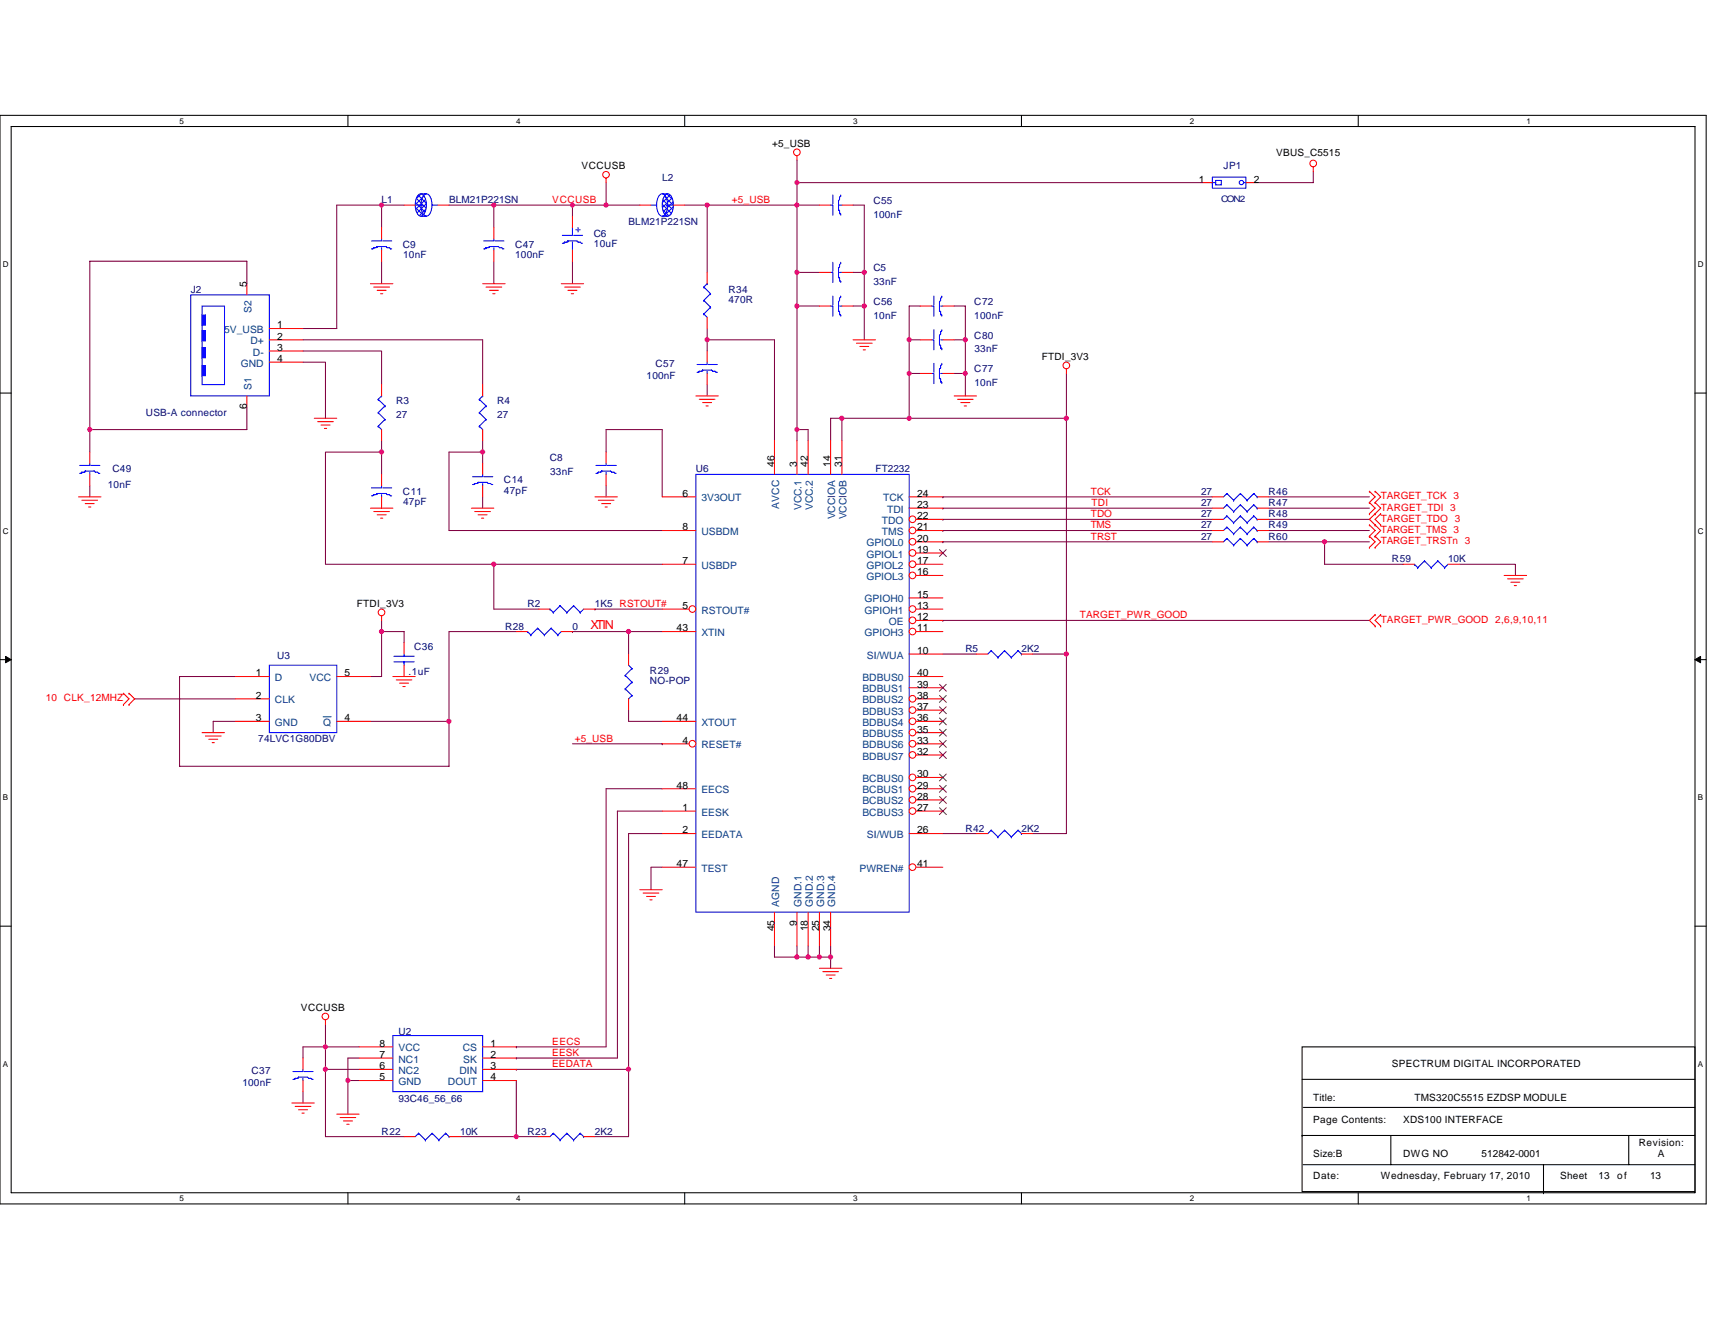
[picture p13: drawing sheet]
<svg xmlns="http://www.w3.org/2000/svg" width="279mm" height="216mm" viewBox="0 0 279 216" stroke-linecap="round" stroke-linejoin="round" font-family="sans-serif">
<defs><g id="words">
<text font-size="2" fill="#f00" x="96.2" y="102.6">XTIN</text>
<g font-size="1.7">
<text x="195.3" y="29.7">1</text>
<text x="204.3" y="29.7">2</text>
<text x="40.2" y="46.8" transform="rotate(-90 40.2 46.8)">5</text>
<text x="45.1" y="53.5">1</text>
<text x="45.1" y="57.2">3</text>
<text x="45.1" y="55.4">2</text>
<text x="45.1" y="59">4</text>
<text x="40.2" y="66.7" transform="rotate(-90 40.2 66.7)">6</text>
<text x="126.2" y="76" transform="rotate(-90 126.2 76)">46</text>
<text x="129.8" y="76" transform="rotate(-90 129.8 76)">3</text>
<text x="131.6" y="76" transform="rotate(-90 131.6 76)">42</text>
<text x="135.3" y="76" transform="rotate(-90 135.3 76)">14</text>
<text x="137.1" y="76" transform="rotate(-90 137.1 76)">31</text>
<text x="111.2" y="80.9">6</text>
<text x="149.4" y="82.8">23</text>
<text x="149.4" y="80.9">24</text>
<text x="111.2" y="86.4">8</text>
<text x="149.4" y="88.3">20</text>
<text x="149.4" y="84.6">22</text>
<text x="149.4" y="86.4">21</text>
<text x="111.2" y="91.9">7</text>
<text x="149.4" y="90.1">19</text>
<text x="149.4" y="91.9">17</text>
<text x="149.4" y="93.7">16</text>
<text x="111.2" y="99.2">5</text>
<text x="149.4" y="101.1">12</text>
<text x="149.4" y="97.4">15</text>
<text x="149.4" y="99.2">13</text>
<text x="110.2" y="102.9">43</text>
<text x="149.4" y="102.9">11</text>
<text x="149.4" y="106.6">10</text>
<text x="41.7" y="113.9">2</text>
<text x="41.7" y="110.2">1</text>
<text x="56.1" y="110.2">5</text>
<text x="149.4" y="110.2">40</text>
<text x="149.4" y="112">39</text>
<text x="149.4" y="113.9">38</text>
<text x="41.7" y="117.5">3</text>
<text x="56.1" y="117.5">4</text>
<text x="110.2" y="117.5">44</text>
<text x="149.4" y="115.7">37</text>
<text x="149.4" y="117.5">36</text>
<text x="149.4" y="119.4">35</text>
<text x="111.2" y="121.2">4</text>
<text x="149.4" y="121.2">33</text>
<text x="149.4" y="123">32</text>
<text x="110.2" y="128.5">48</text>
<text x="149.4" y="126.7">30</text>
<text x="149.4" y="128.5">29</text>
<text x="149.4" y="130.3">28</text>
<text x="111.2" y="132.1">1</text>
<text x="111.2" y="135.8">2</text>
<text x="149.4" y="132.1">27</text>
<text x="149.4" y="135.8">26</text>
<text x="110.2" y="141.3">47</text>
<text x="149.4" y="141.3">41</text>
<text x="126.2" y="151.8" transform="rotate(-90 126.2 151.8)">45</text>
<text x="129.8" y="150.8" transform="rotate(-90 129.8 150.8)">9</text>
<text x="131.6" y="151.8" transform="rotate(-90 131.6 151.8)">18</text>
<text x="133.5" y="151.8" transform="rotate(-90 133.5 151.8)">25</text>
<text x="135.3" y="151.8" transform="rotate(-90 135.3 151.8)">34</text>
<text x="61.8" y="170.6">8</text>
<text x="61.8" y="172.4">7</text>
<text x="79.9" y="172.4">2</text>
<text x="79.9" y="170.6">1</text>
<text x="61.8" y="174.2">6</text>
<text x="61.8" y="176">5</text>
<text x="79.9" y="174.2">3</text>
<text x="79.9" y="176">4</text>
</g>
<g font-size="1.7" fill="#004080">
<text x="41" y="51" transform="rotate(-90 41 51)">S2</text>
<text x="36.5" y="54.3">5V_USB</text>
<text x="39.2" y="59.8">GND</text>
<text x="40.8" y="56.1">D+</text>
<text x="41.2" y="57.9">D-</text>
<text x="41" y="63.6" transform="rotate(-90 41 63.6)">S1</text>
<text x="114.3" y="81.7">3V3OUT</text>
<text x="126.9" y="82.9" transform="rotate(-90 126.9 82.9)">AVCC</text>
<text x="130.6" y="83.1" transform="rotate(-90 130.6 83.1)">VCC.1</text>
<text x="132.4" y="83.1" transform="rotate(-90 132.4 83.1)">VCC.2</text>
<text x="143.9" y="81.7">TCK</text>
<text x="144.5" y="83.5">TDI</text>
<text x="114.3" y="87.2">USBDM</text>
<text x="136.1" y="84.6" transform="rotate(-90 136.1 84.6)">VCCIOA</text>
<text x="137.9" y="84.6" transform="rotate(-90 137.9 84.6)">VCCIOB</text>
<text x="141.1" y="89">GPIOL0</text>
<text x="143.7" y="85.4">TDO</text>
<text x="143.7" y="87.2">TMS</text>
<text x="114.3" y="92.7">USBDP</text>
<text x="141.1" y="90.8">GPIOL1</text>
<text x="141.1" y="92.7">GPIOL2</text>
<text x="141.1" y="94.5">GPIOL3</text>
<text x="114.3" y="100">RSTOUT#</text>
<text x="140.9" y="98.2">GPIOH0</text>
<text x="140.9" y="100">GPIOH1</text>
<text x="144.8" y="101.8">OE</text>
<text x="114.3" y="103.7">XTIN</text>
<text x="140.9" y="103.7">GPIOH3</text>
<text x="141.2" y="107.3">SI/WUA</text>
<text x="44.8" y="111">D</text>
<text x="50.4" y="111">VCC</text>
<text x="140.5" y="111">BDBUS0</text>
<text x="140.5" y="112.8">BDBUS1</text>
<text x="44.8" y="114.6">CLK</text>
<text x="44.8" y="118.3">GND</text>
<text x="52.6" y="118.3">Q</text>
<text x="114.3" y="118.3">XTOUT</text>
<text x="140.5" y="114.6">BDBUS2</text>
<text x="140.5" y="116.5">BDBUS3</text>
<text x="140.5" y="118.3">BDBUS4</text>
<text x="114.3" y="121.9">RESET#</text>
<text x="140.5" y="120.1">BDBUS5</text>
<text x="140.5" y="121.9">BDBUS6</text>
<text x="140.5" y="123.8">BDBUS7</text>
<text x="114.3" y="129.3">EECS</text>
<text x="140.5" y="127.4">BCBUS0</text>
<text x="140.5" y="129.3">BCBUS1</text>
<text x="140.5" y="131.1">BCBUS2</text>
<text x="114.3" y="132.9">EESK</text>
<text x="114.3" y="136.6">EEDATA</text>
<text x="140.5" y="132.9">BCBUS3</text>
<text x="141.2" y="136.6">SI/WUB</text>
<text x="114.3" y="142">TEST</text>
<text x="140" y="142">PWREN#</text>
<text x="126.9" y="147.7" transform="rotate(-90 126.9 147.7)">AGND</text>
<text x="130.6" y="147.7" transform="rotate(-90 130.6 147.7)">GND.1</text>
<text x="132.4" y="147.7" transform="rotate(-90 132.4 147.7)">GND.2</text>
<text x="134.3" y="147.7" transform="rotate(-90 134.3 147.7)">GND.3</text>
<text x="136.1" y="147.7" transform="rotate(-90 136.1 147.7)">GND.4</text>
<text x="64.9" y="171.3">VCC</text>
<text x="64.9" y="173.1">NC1</text>
<text x="75.4" y="171.3">CS</text>
<text x="75.5" y="173.1">SK</text>
<text x="64.9" y="175">NC2</text>
<text x="64.9" y="176.8">GND</text>
<text x="73" y="176.8">DOUT</text>
<text x="74.8" y="175">DIN</text>
</g>
<g font-size="1.6">
<text x="125.8" y="23.9">+5_USB</text>
<text x="94.7" y="27.6">VCCUSB</text>
<text x="207.9" y="25.4">VBUS_C5515</text>
<text x="169.7" y="58.7">FTDI_3V3</text>
<text x="58.1" y="98.9">FTDI_3V3</text>
<text x="49" y="164.7">VCCUSB</text>
<text x="226.8" y="173.9">SPECTRUM DIGITAL INCORPORATED</text>
<text x="214" y="179.4">Title:</text>
<text x="230.4" y="179.4">TMS320C5515 EZDSP MODULE</text>
<text x="214" y="183">Page Contents:</text>
<text x="228.6" y="183">XDS100 INTERFACE</text>
<text x="214" y="188.5">Size:B</text>
<text x="228.6" y="188.5">DWG NO</text>
<text x="241.4" y="188.5">512842-0001</text>
<text x="267" y="186.7">Revision:</text>
<text x="270.1" y="188.5">A</text>
<text x="214" y="192.2">Date:</text>
<text x="224.9" y="192.2">Wednesday, February 17, 2010</text>
<text x="254.2" y="192.2">Sheet</text>
<text x="260.4" y="192.2">13</text>
<text x="263.5" y="192.2">of</text>
<text x="268.8" y="192.2">13</text>
</g>
<g font-size="1.6" fill="#000080">
<text x="107.9" y="29.4">L2</text>
<text x="199.3" y="27.6">JP1</text>
<text x="62.2" y="33.1">L1</text>
<text x="73.2" y="33.1">BLM21P221SN</text>
<text x="142.3" y="35.5">100nF</text>
<text x="142.3" y="33.3">C55</text>
<text x="65.6" y="40.4">C9</text>
<text x="83.9" y="40.4">C47</text>
<text x="96.7" y="38.6">C6</text>
<text x="96.8" y="40.2">10uF</text>
<text x="102.4" y="36.7">BLM21P221SN</text>
<text x="31.1" y="47.7">J2</text>
<text x="65.7" y="42">10nF</text>
<text x="83.9" y="42">100nF</text>
<text x="118.7" y="47.7">R34</text>
<text x="142.3" y="44.2">C5</text>
<text x="142.3" y="46.4">33nF</text>
<text x="118.7" y="49.3">470R</text>
<text x="142.3" y="51.9">10nF</text>
<text x="142.3" y="49.7">C56</text>
<text x="158.7" y="49.7">C72</text>
<text x="158.7" y="51.9">100nF</text>
<text x="106.8" y="59.8">C57</text>
<text x="158.7" y="55.2">C80</text>
<text x="158.8" y="57.4">33nF</text>
<text x="64.6" y="65.8">R3</text>
<text x="81" y="65.8">R4</text>
<text x="105.3" y="61.8">100nF</text>
<text x="158.7" y="60.7">C77</text>
<text x="158.8" y="62.9">10nF</text>
<text x="23.8" y="67.8">USB-A connector</text>
<text x="64.6" y="68.2">27</text>
<text x="81" y="68.2">27</text>
<text x="18.3" y="77">C49</text>
<text x="89.6" y="75.1">C8</text>
<text x="89.6" y="77.3">33nF</text>
<text x="113.4" y="77">U6</text>
<text x="142.6" y="77">FT2232</text>
<text x="17.5" y="79.5">10nF</text>
<text x="65.6" y="80.6">C11</text>
<text x="65.7" y="82.3">47pF</text>
<text x="82.1" y="78.8">C14</text>
<text x="82.1" y="80.4">47pF</text>
<text x="195.7" y="82.4">27</text>
<text x="195.7" y="80.6">27</text>
<text x="206.7" y="82.4">R47</text>
<text x="206.7" y="80.6">R46</text>
<text x="195.7" y="84.3">27</text>
<text x="195.7" y="87.9">27</text>
<text x="195.7" y="86.1">27</text>
<text x="206.7" y="84.3">R48</text>
<text x="206.7" y="87.9">R60</text>
<text x="206.7" y="86.1">R49</text>
<text x="226.8" y="91.6">R59</text>
<text x="235.9" y="91.6">10K</text>
<text x="85.9" y="98.9">R2</text>
<text x="96.9" y="98.9">1K5 RSTOUT#</text>
<text x="45.2" y="107.3">U3</text>
<text x="67.5" y="105.9">C36</text>
<text x="82.3" y="102.6">R28</text>
<text x="93.3" y="102.6">0</text>
<text x="157.3" y="106.2">R5</text>
<text x="166.4" y="106.2">2K2</text>
<text x="66.6" y="110.1">.1uF</text>
<text x="105.9" y="109.9">R29</text>
<text x="105.9" y="111.5">NO-POP</text>
<text x="42.1" y="120.9">74LVC1G80DBV</text>
<text x="157.3" y="135.5">R42</text>
<text x="166.4" y="135.5">2K2</text>
<text x="64.9" y="168.6">U2</text>
<text x="39.5" y="177">100nF</text>
<text x="41" y="175">C37</text>
<text x="64.9" y="179.6">93C46_56_66</text>
<text x="62.2" y="184.9">R22</text>
<text x="75" y="184.9">10K</text>
<text x="85.9" y="184.9">R23</text>
<text x="96.9" y="184.9">2K2</text>
</g>
<g font-size="1.6" fill="#f00">
<text x="90" y="33.1">VCCUSB</text>
<text x="119.3" y="33.1">+5_USB</text>
<text x="177.7" y="80.6">TCK</text>
<text x="177.8" y="82.4">TDI</text>
<text x="224.9" y="83.2">TARGET_TDI 3</text>
<text x="224.9" y="81.3">TARGET_TCK 3</text>
<text x="177.7" y="86.1">TMS</text>
<text x="177.7" y="87.9">TRST</text>
<text x="177.7" y="84.3">TDO</text>
<text x="224.9" y="86.8">TARGET_TMS 3</text>
<text x="224.9" y="88.7">TARGET_TRSTn 3</text>
<text x="224.9" y="85">TARGET_TDO 3</text>
<text x="175.9" y="100.7">TARGET_PWR_GOOD</text>
<text x="224.9" y="101.5">TARGET_PWR_GOOD 2,6,9,10,11</text>
<text x="7.5" y="114.3">10 CLK_12MHZ</text>
<text x="93.6" y="120.8">+5_USB</text>
<text x="90" y="170.2">EECS</text>
<text x="90" y="173.9">EEDATA</text>
<text x="90" y="172">EESK</text>
</g>
<text font-size="1.5" fill="#000080" x="199" y="32.9">CON2</text>
<g font-size="1.3">
<text x="29.3" y="20.2">5</text>
<text x="84.1" y="20.2">4</text>
<text x="139" y="20.2">3</text>
<text x="193.8" y="20.2">2</text>
<text x="248.7" y="20.2">1</text>
<text x=".5" y="43.5">D</text>
<text x="276.6" y="43.5">D</text>
<text x=".5" y="87">C</text>
<text x="276.6" y="87">C</text>
<text x=".5" y="130.4">B</text>
<text x="276.6" y="130.4">B</text>
<text x=".5" y="173.8">A</text>
<text x="276.6" y="173.8">A</text>
<text x="29.3" y="195.7">5</text>
<text x="84.1" y="195.7">4</text>
<text x="139" y="195.7">3</text>
<text x="193.8" y="195.7">2</text>
<text x="248.7" y="195.7">1</text>
</g>
</g></defs>
<path d="M0 18.8h278v177.4h-278zM1.8 20.6h274.3v173.8h-274.3z" fill="none" stroke="#000" stroke-width=".17"/>
<g fill="#fff">
<path d="M29.3 19h.7v1.4h-.7z"/>
<path d="M29.3 194.5h.7v1.5h-.7z"/>
</g>
<path d="M56.7 18.8v1.8M56.7 194.4v1.8" fill="none" stroke="#000" stroke-width=".17"/>
<g fill="#fff">
<path d="M84.1 19h.7v1.4h-.7z"/>
<path d="M84.1 194.5h.7v1.5h-.7z"/>
</g>
<path d="M111.5 18.8v1.8M111.5 194.4v1.8" fill="none" stroke="#000" stroke-width=".17"/>
<g fill="#fff">
<path d="M139 19h.7v1.4h-.7z"/>
<path d="M139 194.5h.7v1.5h-.7z"/>
</g>
<path d="M166.4 18.8v1.8M166.4 194.4v1.8" fill="none" stroke="#000" stroke-width=".17"/>
<g fill="#fff">
<path d="M193.8 19h.8v1.4h-.8z"/>
<path d="M193.8 194.5h.8v1.5h-.8z"/>
</g>
<path d="M221.3 18.8v1.8M221.3 194.4v1.8" fill="none" stroke="#000" stroke-width=".17"/>
<g fill="#fff">
<path d="M248.7 19h.7v1.4h-.7z"/>
<path d="M248.7 194.5h.7v1.5h-.7z"/>
<path d="M.5 42.3h.9v1.5h-.9z"/>
<path d="M276.6 42.3h1v1.5h-1z"/>
<path d="M.5 85.8h.9v1.4h-.9z"/>
<path d="M276.6 85.8h1v1.4h-1z"/>
</g>
<path d="M0 64.1h1.8M276.1 64.1h1.9" fill="none" stroke="#000" stroke-width=".17"/>
<g fill="#fff">
<path d="M.5 129.2h.8v1.5h-.8z"/>
<path d="M276.6 129.2h.9v1.5h-.9z"/>
</g>
<path d="M0 107.5h1.8M276.1 107.5h1.9" fill="none" stroke="#000" stroke-width=".17"/>
<path d="M.9 107l.9 .5-.9 .5zM276.1 107.5l1-.5v1z" fill="#000" stroke="#000" stroke-width=".16"/>
<g fill="#fff">
<path d="M.5 172.6h.8v1.5h-.8z"/>
<path d="M276.6 172.6h.9v1.5h-.9z"/>
</g>
<path d="M0 150.9h1.8M276.1 150.9h1.9M212.1 170.6h64v23.6h-64zM212.1 175.9h64M212.1 185h.1M212.1 185h64M212.3 189.8h63.8M212.3 180.4h63.8M226.6 185v4.8M251.5 194.4h.1M251.5 189.8v4.6M265.3 185v4.8" fill="none" stroke="#000" stroke-width=".17"/>
<g fill="none" stroke="#800040" stroke-width=".17">
<path d="M62.2 33.4h-7.3v20.1h-5.5M62.2 33.4h3.6M62.2 33.4v3.7M73.2 33.4h7.3M80.5 33.4v3.7M80.5 33.4h.1M80.5 33.4h12.8M93.3 33.4h5.4M93.3 33.4v1.8M98.7 29.8v3.6M98.7 33.4h5.5M111.5 33.4h3.7"/>
<path d="M115.2 33.4h.1M115.2 33.4v11M115.2 33.4h14.6M129.8 33.4h3.7M129.8 33.4v11M129.8 26.1v3.7M129.8 29.8h65.9M129.8 33.4h.1M129.8 29.8v3.6M139 33.4h1.8v11M214 27.9v1.9h-9.2M40.2 46.2v-3.6h-25.6v27.4"/>
<path d="M49.4 55.4h29.2v7.3M49.4 59h3.6v9.2M49.4 57.2h12.8v5.5M62.2 42.6v3.6M80.5 42.6v3.6M93.3 42.6v3.6M115.2 55.4h11v16.4M115.2 55.4v1.8M115.2 53.5v1.9M129.8 44.4h3.7M129.8 49.9h3.7M129.8 44.4v5.5"/>
<path d="M129.8 49.9v20.1M139 44.4h1.8M139 49.9h1.8M140.8 49.9v5.5M140.8 44.4v5.5M148.1 55.4v5.5h1.8M149.9 49.9h-1.8v5.5h1.8M155.4 49.9h1.9v5.5M155.4 55.4h1.9M157.3 55.4v9.1M14.6 79.1v1.9M14.6 70v3.7"/>
<path d="M40.2 66.3v3.7h-25.6M62.2 73.7v3.6M62.2 71.8v1.9h-9.2v18.2h27.5M78.6 73.7h-5.4v12.7h34.7M78.6 73.7v1.8M78.6 71.8v1.9M98.7 73.7v-3.7h9.2v11M98.7 79.1v1.9M115.2 62.7v1.8M129.8 70h1.9v1.8M129.8 70v1.8M135.3 71.8v-3.6h1.9v3.6"/>
<path d="M137.2 68.2h10.9M148.1 68.2h25.6M148.1 60.9v7.3M155.4 60.9h1.9M173.7 68.2v38.4M173.7 60.9v7.3M78.6 81v1.8M80.5 91.9h27.4M80.5 91.9v7.4h7.3M96.9 99.3h.1M96.9 99.3h11M153.6 81h.1"/>
<path d="M153.6 82.8h.1M153.6 86.4h.1M153.6 88.3h.1M153.6 84.6h.1M153.6 81h43.9M153.6 82.8h43.9M153.6 86.4h43.9M153.6 88.3h43.9M153.6 84.6h43.9M206.7 86.4h16.4M206.7 84.6h16.4M206.7 82.8h16.4"/>
<path d="M206.7 81h16.4M206.7 88.3h9.1M215.8 88.3v3.6h12.8M215.8 88.3h7.3M237.7 91.9h9.2v1.9M21.9 113.9h16.5M38.4 110.2h-9.1v14.7h43.9v-7.4M38.4 117.5h-3.7v1.9M60.3 117.5h12.9M62.2 101.1v1.8M62.2 102.9v7.3h-1.9M62.2 102.9h3.6v1.8"/>
<path d="M84.1 102.9h-10.9v14.6M93.3 102.9h.1M93.3 102.9h9.1M102.4 102.9h5.5M102.4 115.7v1.8h5.5M102.4 102.9v3.7M153.6 101.1h.1M153.6 106.6h5.5M153.6 101.1h69.5M168.2 106.6h5.5v29.2h-5.5M93.3 121.2h14.6M107.9 121.2h.1"/>
<path d="M107.9 128.5h-9.2v42.1h-14.6M107.9 132.2h-7.3v40.2h-16.5M107.9 135.8h-5.5v38.4M153.6 135.8h5.5M107.9 141.3h-1.8v3.7M126.2 154.1v1.9h3.6M129.8 154.1v1.9M129.8 156h1.9M131.7 154.1v1.9M131.7 156h1.8M133.5 154.1v1.9M133.5 156h1.8"/>
<path d="M135.3 156v1.8M135.3 154.1v1.9M49.4 177.9v1.8M53 170.6h5.5M53 174.2h5.5M53 174.2v11h12.8M53 170.6h-3.6v1.8M53 166.9v3.7M53 170.6v3.6M56.7 176.1h1.8M56.7 176.1v5.4M58.5 172.4h-1.8v3.7"/>
<path d="M84.1 170.6h.1M84.1 172.4h.1M84.1 174.2h.1M84.1 176.1v9.1M84.1 174.2h18.3M102.4 174.2v11h-5.5M75 185.2h9.1M84.1 185.2h3.7"/>
</g>
<g fill="none" stroke="#f00" stroke-width=".17">
<path d="M98.7 29v.8M129.8 25.4v.7M214 27.2v.7M60.3 46.2h3.7M60.9 46.8h2.6M61.4 47.3h1.5M62 47.9h.4M78.6 46.2h3.7M79.2 46.8h2.5M79.7 47.3h1.5M80.3 47.9h.3M91.4 46.2h3.7"/>
<path d="M92 46.8h2.5M92.5 47.3h1.5M93.1 47.9h.4M139 55.4h3.6M139.5 55.9h2.6M140.1 56.5h1.4M140.6 57h.4M51.2 68.2h3.7M51.8 68.7h2.5M52.3 69.3h1.5M52.9 69.8h.3M113.4 64.5h3.6"/>
<path d="M113.9 65.1h2.6M114.5 65.6h1.4M115 66.1h.4M155.4 64.5h3.7M156 65.1h2.5M156.5 65.6h1.5M157.1 66.1h.4M173.7 60.1v.8M12.8 81h3.6M13.3 81.5h2.6M13.9 82.1h1.4M14.4 82.6h.4"/>
<path d="M60.3 82.8h3.7M60.9 83.4h2.6M61.4 83.9h1.5M62 84.4h.4M76.8 82.8h3.7M77.3 83.4h2.6M77.9 83.9h1.5M78.4 84.4h.4M96.9 81h3.7M97.5 81.5h2.5M98 82.1h1.5M98.6 82.6h.3"/>
<path d="M223.1 81.9h.1M223.1 83.7h.1M223.1 85.5h.1M223.1 87.4h.1M223.1 89.2h.1M223.1 80.1h.1M223.1 81.9l.9 .9-.9 .9M223.1 85.5l.9 .9-.9 1M223.1 87.4l.9 .9-.9 .9M223.1 80.1l.9 .9-.9 .9M224 81.9h.1M224 83.7h.1"/>
<path d="M224 85.5h.1M224 87.4h.1M224 89.2h.1M224 80.1h.1M224 81.9l.9 .9-.9 .9M224 85.5l.9 .9-.9 1M224 87.4l.9 .9-.9 .9M224 83.7l-.9 .9 .9 .9M224 80.1l.9 .9-.9 .9M224.9 85.5h.1M224.9 83.7h.1M224.9 83.7l-.9 .9 .9 .9"/>
<path d="M245 93.8h3.7M245.6 94.3h2.6M246.1 94.9h1.5M246.7 95.4h.4M20.1 114.8h.1M20.1 113h.1M20.1 113l.9 .9-.9 .9M21 113h.1M21 114.8h.1M21 113l.9 .9-.9 .9M32.9 119.4h3.7M33.5 119.9h2.5"/>
<path d="M62.2 100.4v.7M64 110.2h3.6M64.6 110.8h2.5M65.1 111.3h1.5M65.6 111.9h.4M224 100.2h.1M224 102h.1M224 100.2l-.9 .9 .9 .9M224.9 102h.1M224.9 100.2h.1M224.9 100.2l-.9 .9 .9 .9M34 120.5h1.5"/>
<path d="M34.6 121h.3M104.2 145h3.7M104.8 145.5h2.5M105.3 146.1h1.5M105.9 146.6h.3M133.5 157.8h3.7M134 158.3h2.6M134.6 158.9h1.5M135.1 159.4h.4M47.5 179.7h3.7M53 166.2v.7M48.1 180.3h2.6"/>
<path d="M48.6 180.8h1.5M49.2 181.4h.4M54.9 181.5h3.6M55.4 182.1h2.6M55.9 182.6h1.5M56.5 183.2h.4"/>
<circle cx="98.7" cy="28.5" r=".54"/>
<circle cx="129.8" cy="24.8" r=".54"/>
<circle cx="213.9" cy="26.6" r=".54"/>
<circle cx="173.7" cy="59.5" r=".54"/>
<circle cx="62.2" cy="99.8" r=".54"/>
<circle cx="53" cy="165.6" r=".54"/>
</g>
<path d="M113.4 77.3h34.7v71.3h-34.7z" fill="none" stroke="#00f" stroke-width=".17"/>
<circle cx="112.8" cy="99.2" r=".54" fill="#fff" stroke="#f00" stroke-width=".17"/>
<path d="M107.9 99.3h4.4M107.9 117.5h5.5" fill="none" stroke="#f00" stroke-width=".17"/>
<circle cx="112.8" cy="121.2" r=".54" fill="#fff" stroke="#f00" stroke-width=".17"/>
<g fill="none" stroke="#f00" stroke-width=".17">
<path d="M126.2 71.8v5.5M129.8 71.8v5.5M131.7 71.8v5.5M107.9 81h5.5M107.9 86.4h5.5M107.9 91.9h5.5M148.1 81h5.5M148.1 82.8h5.5M107.9 102.9h5.5M107.9 121.2h4.4M107.9 128.5h5.5M107.9 132.2h5.5"/>
<path d="M107.9 135.8h5.5M107.9 141.3h5.5M126.2 148.6v5.5M129.8 148.6v5.5M131.7 148.6v5.5"/>
</g>
<circle cx="148.7" cy="84.6" r=".54" fill="#fff" stroke="#f00" stroke-width=".17"/>
<path d="M149.2 84.6h4.4" fill="none" stroke="#f00" stroke-width=".17"/>
<circle cx="148.7" cy="86.4" r=".54" fill="#fff" stroke="#f00" stroke-width=".17"/>
<path d="M149.2 86.4h4.4" fill="none" stroke="#f00" stroke-width=".17"/>
<circle cx="148.7" cy="88.3" r=".54" fill="#fff" stroke="#f00" stroke-width=".17"/>
<path d="M149.2 88.3h4.4" fill="none" stroke="#f00" stroke-width=".17"/>
<circle cx="148.7" cy="90.1" r=".54" fill="#fff" stroke="#f00" stroke-width=".17"/>
<path d="M149.2 90.1h4.4" fill="none" stroke="#f00" stroke-width=".17"/>
<path d="M153.1 89.6l1.1 1.1M154.2 89.6l-1.2 1.1" fill="none" stroke="#804000" stroke-width=".16"/>
<circle cx="148.7" cy="91.9" r=".54" fill="#fff" stroke="#f00" stroke-width=".17"/>
<path d="M149.2 91.9h4.4" fill="none" stroke="#f00" stroke-width=".17"/>
<circle cx="148.7" cy="93.8" r=".54" fill="#fff" stroke="#f00" stroke-width=".17"/>
<path d="M148.1 97.4h5.5M149.2 93.8h4.4" fill="none" stroke="#f00" stroke-width=".17"/>
<circle cx="148.7" cy="99.2" r=".54" fill="#fff" stroke="#f00" stroke-width=".17"/>
<path d="M149.2 99.3h4.4" fill="none" stroke="#f00" stroke-width=".17"/>
<circle cx="148.7" cy="101.1" r=".54" fill="#fff" stroke="#f00" stroke-width=".17"/>
<path d="M149.2 101.1h4.4" fill="none" stroke="#f00" stroke-width=".17"/>
<circle cx="148.7" cy="102.9" r=".54" fill="#fff" stroke="#f00" stroke-width=".17"/>
<path d="M148.1 106.6h5.5M148.1 110.2h5.5M148.1 112.1h5.5M149.2 102.9h4.4" fill="none" stroke="#f00" stroke-width=".17"/>
<path d="M153.1 111.5l1.1 1.1M154.2 111.5l-1.2 1.1" fill="none" stroke="#804000" stroke-width=".16"/>
<circle cx="148.7" cy="113.9" r=".54" fill="#fff" stroke="#f00" stroke-width=".17"/>
<path d="M149.2 113.9h4.4" fill="none" stroke="#f00" stroke-width=".17"/>
<path d="M153.1 113.3l1.1 1.1M154.2 113.3l-1.2 1.1" fill="none" stroke="#804000" stroke-width=".16"/>
<circle cx="148.7" cy="115.7" r=".54" fill="#fff" stroke="#f00" stroke-width=".17"/>
<path d="M149.2 115.7h4.4" fill="none" stroke="#f00" stroke-width=".17"/>
<path d="M153.1 115.2l1.1 1.1M154.2 115.2l-1.2 1.1" fill="none" stroke="#804000" stroke-width=".16"/>
<circle cx="148.7" cy="117.5" r=".54" fill="#fff" stroke="#f00" stroke-width=".17"/>
<path d="M149.2 117.5h4.4" fill="none" stroke="#f00" stroke-width=".17"/>
<path d="M153.1 117l1.1 1.1M154.2 117l-1.2 1.1" fill="none" stroke="#804000" stroke-width=".16"/>
<circle cx="148.7" cy="119.4" r=".54" fill="#fff" stroke="#f00" stroke-width=".17"/>
<path d="M149.2 119.4h4.4" fill="none" stroke="#f00" stroke-width=".17"/>
<path d="M153.1 118.8l1.1 1.2M154.2 118.8l-1.2 1.2" fill="none" stroke="#804000" stroke-width=".16"/>
<circle cx="148.7" cy="121.2" r=".54" fill="#fff" stroke="#f00" stroke-width=".17"/>
<path d="M149.2 121.2h4.4" fill="none" stroke="#f00" stroke-width=".17"/>
<path d="M153.1 120.6l1.1 1.2M154.2 120.6l-1.2 1.2" fill="none" stroke="#804000" stroke-width=".16"/>
<circle cx="148.7" cy="123" r=".54" fill="#fff" stroke="#f00" stroke-width=".17"/>
<path d="M149.2 123h4.4" fill="none" stroke="#f00" stroke-width=".17"/>
<path d="M153.1 122.5l1.1 1.1M154.2 122.5l-1.2 1.1" fill="none" stroke="#804000" stroke-width=".16"/>
<circle cx="148.7" cy="126.7" r=".54" fill="#fff" stroke="#f00" stroke-width=".17"/>
<path d="M149.2 126.7h4.4" fill="none" stroke="#f00" stroke-width=".17"/>
<path d="M153.1 126.1l1.1 1.2M154.2 126.1l-1.2 1.2" fill="none" stroke="#804000" stroke-width=".16"/>
<circle cx="148.7" cy="128.5" r=".54" fill="#fff" stroke="#f00" stroke-width=".17"/>
<path d="M149.2 128.5h4.4" fill="none" stroke="#f00" stroke-width=".17"/>
<path d="M153.1 128l1.1 1.1M154.2 128l-1.2 1.1" fill="none" stroke="#804000" stroke-width=".16"/>
<circle cx="148.7" cy="130.3" r=".54" fill="#fff" stroke="#f00" stroke-width=".17"/>
<path d="M149.2 130.3h4.4" fill="none" stroke="#f00" stroke-width=".17"/>
<path d="M153.1 129.8l1.1 1.1M154.2 129.8l-1.2 1.1" fill="none" stroke="#804000" stroke-width=".16"/>
<circle cx="148.7" cy="132.2" r=".54" fill="#fff" stroke="#f00" stroke-width=".17"/>
<path d="M148.1 135.8h5.5M149.2 132.2h4.4" fill="none" stroke="#f00" stroke-width=".17"/>
<path d="M153.1 131.6l1.1 1.1M154.2 131.6l-1.2 1.1" fill="none" stroke="#804000" stroke-width=".16"/>
<circle cx="148.7" cy="141.3" r=".54" fill="#fff" stroke="#f00" stroke-width=".17"/>
<g fill="none" stroke="#f00" stroke-width=".17">
<path d="M62.2 37.1v1.8M62.2 40.7v1.9M115.2 44.4v1.8M115.2 51.7v1.8M62.2 62.7v1.8M62.2 70v1.8M98.7 73.7v1.8M98.7 77.3v1.8M135.3 71.8v5.5M137.2 71.8v5.5M197.5 84.6h1.8M204.8 84.6h1.9"/>
<path d="M84.1 102.9h1.8M91.4 102.9h1.9M102.4 106.6v1.8M102.4 113.9v1.8M159.1 135.8h1.8M166.4 135.8h1.8M133.5 148.6v5.5M135.3 148.6v5.5M149.2 141.3h4.4"/>
</g>
<g fill="none" stroke="#00f" stroke-width=".17">
<path d="M62.2 38.9v.4h-1.7M62.4 39.3h1.4M60.9 40.4l-.2 .2h-.2M60.9 40.4h.1M61.4 40.2h1.5l.2 .2h.4l.1 .2h.2M61.4 40.2l-.1 .2h-.4M61.4 40.2h.1M62.2 40.4v.3M114.7 51.2h.1M114.7 49h.1M114.7 46.8h.1M114.7 51.2l.5 .5"/>
<path d="M114.7 49l1.1 1.1M114.7 46.8l1.1 1.1M115.2 46.2h.1M115.2 46.2l-.5 .6M115.8 50.1h.1M115.8 47.9h.1M115.8 50.1l-1.1 1.1M115.8 47.9l-1.1 1.1M61.6 69.4h.1M61.6 67.2h.1M61.6 65.1h.1M61.6 69.4l.6 .6"/>
<path d="M61.6 67.2l1.1 1.1M61.6 65.1l1.1 1M62.2 64.5h.1M62.2 64.5l-.6 .6M62.7 68.3h.1M62.7 66.1h.1M62.7 68.3l-1.1 1.1M62.7 66.1l-1.1 1.1M97.5 76.9l-.2 .2h-.2M97.5 76.9h.1M98 76.8h1.5l.2 .1h.3l.2 .2h.2M98 76.8l-.2 .1h-.3"/>
<path d="M98 76.8h.1M98.7 75.5v.3h-1.6M98.7 76.9v.4M98.9 75.8h1.5M199.9 84.1h.1M199.9 84.1l-.6 .5M199.9 84.1l1.1 1.1M201 85.2h.1M202.1 84.1h.1M202.1 84.1l-1.1 1.1M202.1 84.1l1.1 1.1M203.2 85.2h.1"/>
<path d="M204.3 84.1h.1M204.3 84.1l-1.1 1.1M204.3 84.1l.5 .5M204.8 84.6h.1M85.9 102.9h.1M85.9 102.9l.6 .6M86.5 103.5h.1M87.6 102.4h.1M87.6 102.4l1.1 1.1M87.6 102.4l-1.1 1.1M88.7 103.5h.1M89.8 102.4h.1"/>
<path d="M89.8 102.4l1.1 1.1M89.8 102.4l-1.1 1.1M90.9 103.5h.1M91.4 102.9l-.5 .6M101.9 110h.1M101.9 112.2h.1M101.9 110l1.1 1.1M101.9 112.2l1.1 1.1M102.4 113.9h.1M102.4 108.4l.6 .5M103 108.9h.1M103 111.1h.1"/>
<path d="M103 113.3h.1M103 108.9l-1.1 1.1M103 111.1l-1.1 1.1M103 113.3l-.6 .6M161.5 135.3h.1M161.5 135.3l-.6 .5M161.5 135.3l1.1 1.1M162.6 136.4h.1M163.7 135.3h.1M163.7 135.3l-1.1 1.1M163.7 135.3l1.1 1.1M164.8 136.4h.1"/>
<path d="M165.9 135.3h.1M165.9 135.3l-1.1 1.1M165.9 135.3l.5 .5M166.4 135.8h.1"/>
</g>
<path d="M108.5 31.7l.3-.1a1.27 1.27 0 0 1 .9 1.2 2.65 2.65 0 0 1-.6 2.3l-.3 .1a1.27 1.27 0 0 1-.9-1.2 2.65 2.65 0 0 1 .6-2.3z" fill-rule="evenodd" fill="#fff"/>
<path d="M108.5 31.7l.3-.1a1.27 1.27 0 0 1 .9 1.2 2.65 2.65 0 0 1-.6 2.3l-.3 .1a1.27 1.27 0 0 1-.9-1.2 2.65 2.65 0 0 1 .6-2.3z" fill-rule="evenodd" fill="#00f" stroke="#00f" stroke-width=".17"/>
<g fill="none" stroke="#00f" stroke-width=".17">
<path d="M92 39.5l-.2 .1h-.2M92 39.5h.1M92.5 39.3h1.5l.2 .2h.3l.2 .1h.2M92.5 39.3l-.1 .2h-.4M92.5 39.3h.1M93.3 37.1v1.3h-1.7M93.3 39.5v1.2M93.5 38.4h1.4M93.8 37.4h.2M94.2 37.1v.7M94.4 37.4h.1M106.1 33.4h.9"/>
<path d="M107.6 31.7l.3-.1a1.25 1.25 0 0 1 .8 1.2 2.67 2.67 0 0 1-.5 2.3l-.3 .1a1.28 1.28 0 0 1-.9-1.2 2.69 2.69 0 0 1 .6-2.3zM107.9 35.2h.9M107.9 31.6h.9M108.6 33.4h.1M108.6 33.4h.9M135.3 33.4h.4v1.7M135.7 31.8v1.4M136.6 34.1l.2 .2v.4M136.6 34.1h.1M136.8 33.4h.4M136.8 34.7l.2 .2v.2M136.8 34.7h.1"/>
<path d="M137 31.8v.2l-.2 .1v.4l-.2 .2v1.4M151.8 55.4h.3v1.6M152.1 59.2v1.5M152.1 53.7v1.5M153.1 56.1l.1 .2v.3M153.1 56.1h.1M153.2 55.4h.4M153.2 56.6l.2 .4M153.2 56.6h.1M153.4 59.2v.2l-.2 .2v.3l-.1 .2v1.5M153.4 53.7l-.2 .4v.3l-.1 .2v1.5M77.3 78.8l-.3 .2"/>
<path d="M77.3 78.8h.1M77.9 78.6h1.5l.1 .2 .8 .2M77.9 78.6l-.2 .2h-.4M77.9 78.6h.1M78.6 77.3v.4h-1.6M78.6 78.8v.3M78.8 77.7h1.5M151.8 60.9h.3v1.6M153.1 61.6l.1 .2v.3M153.1 61.6h.1M153.2 60.9h.4M153.2 62.1l.2 .2v.2"/>
<path d="M153.2 62.1h.1M230.4 91.9h.1M230.4 91.9l.6 .6M231 92.5h.1M232.1 91.4h.1M232.1 91.4l1.1 1.1M232.1 91.4l-1.1 1.1M233.2 92.5h.1M234.3 91.4h.1M234.3 91.4l1.1 1.1M234.3 91.4l-1.1 1.1M235.4 92.5h.1"/>
<path d="M235.9 91.9l-.5 .6M43.9 108.4h11v11h-11zM64.2 107.8h3.3M64.2 106.9h3.3M65.8 106.6v.3M65.8 107.8h.1M65.8 107.8v.6"/>
</g>
<g fill="none" stroke="#f00" stroke-width=".17">
<path d="M93.3 35.2v1.9M104.2 33.4h1.9M109.7 33.4h1.8M133.5 33.4h1.8M137.2 33.4h1.8M93.3 40.7v1.9M149.9 55.4h1.9M153.6 55.4h1.8M78.6 75.5v1.8M78.6 79.1v1.9M149.9 60.9h1.9M153.6 60.9h1.8"/>
<path d="M228.6 91.9h1.8M235.9 91.9h1.8M38.4 113.9h5.5M38.4 117.5h5.5M38.4 110.2h5.5M54.9 117.5h5.4M54.9 110.2h5.4M65.8 104.7v1.9M65.8 108.4v1.8"/>
</g>
<path d="M52.6 116.8h1.4" fill="none" stroke="#004080" stroke-width=".16"/>
<path d="M68.3 31.7l.3-.1a1.27 1.27 0 0 1 .8 1.2 2.65 2.65 0 0 1-.6 2.3l-.2 .1a1.27 1.27 0 0 1-.9-1.2 2.65 2.65 0 0 1 .6-2.3z" fill-rule="evenodd" fill="#fff"/>
<g fill="#00f" stroke="#00f" stroke-width=".17">
<path d="M68.3 31.7l.3-.1a1.27 1.27 0 0 1 .8 1.2 2.65 2.65 0 0 1-.6 2.3l-.2 .1a1.27 1.27 0 0 1-.9-1.2 2.65 2.65 0 0 1 .6-2.3z" fill-rule="evenodd"/>
<path d="M32.9 51.4v1.6h.6v-1.6z" fill-rule="evenodd"/>
<path d="M32.9 53.9v1.6h.6v-1.6z" fill-rule="evenodd"/>
<path d="M32.9 56.6v1.7h.6v-1.7z" fill-rule="evenodd"/>
</g>
<g fill="none" stroke="#00f" stroke-width=".17">
<path d="M67.8 33.4h.9M68.6 31.6h.9M68.6 35.2h.9M68.7 33.4h.1M69.2 31.7l.3-.1a1.25 1.25 0 0 1 .8 1.2 2.67 2.67 0 0 1-.5 2.3l-.3 .1a1.28 1.28 0 0 1-.9-1.2 2.69 2.69 0 0 1 .6-2.3zM70.4 33.4h.9M197.5 29.8h.6M197.5 28.9h5.5v1.8h-5.5zM197.5 29.8h.1M198.1 29.4h.9v.7h-.9zM202.6 29.8h.4M31.1 48h12.8v16.5h-12.8z"/>
<path d="M32.9 49.9h3.7v12.8h-3.7zM115.2 59v.4h-1.6M115.4 59.4h1.5M135.3 49.9h.4v1.6M135.3 44.4h.4v1.6M135.7 48.2v1.5M135.7 42.7v1.5M136.6 50.6l.2 .2v.4M136.6 50.6h.1M136.6 45.1l.2 .2v.4M136.6 45.1h.1M136.8 49.9h.4"/>
<path d="M136.8 51.2l.2 .3M136.8 51.2h.1M136.8 44.4h.4M136.8 45.7l.2 .1v.2M136.8 45.7h.1M137 48.2l-.2 .4v.4l-.2 .1v1.5M137 42.7v.2l-.2 .2v.4l-.2 .2v1.4M151.8 49.9h.3v1.6M152.1 48.2v1.5M153.1 50.6l.1 .2v.4M153.1 50.6h.1M153.2 49.9h.4"/>
<path d="M153.2 51.2l.2 .3M153.2 51.2h.1M153.4 48.2l-.2 .4v.4l-.1 .1v1.5M13.3 76.9l-.1 .2h-.2M13.3 76.9h.1M13.9 76.8h1.4l.2 .1h.4l.2 .2h.2M13.9 76.8l-.2 .1h-.4M13.9 76.8h.1M14.6 75.5v.3h-1.6M14.6 76.9v.4M14.8 75.8h1.5M62.2 79.1v.4h-1.7"/>
<path d="M62.4 79.5h1.4M78.1 69.4h.1M78.1 67.2h.1M78.1 65.1h.1M78.1 69.4l.5 .6M78.1 67.2l1.1 1.1M78.1 65.1l1.1 1M78.6 64.5h.1M78.6 64.5l-.5 .6M79.2 68.3h.1M79.2 66.1h.1M79.2 68.3l-1.1 1.1"/>
<path d="M79.2 66.1l-1.1 1.1M113.9 60.5l-.3 .2M113.9 60.5h.1M114.5 60.3h1.4l.2 .2 .8 .2M114.5 60.3l-.2 .2h-.4M114.5 60.3h.1M115.2 60.5v.4M60.9 80.6l-.2 .2h-.2M60.9 80.6h.1M61.4 80.4h1.5l.2 .2h.4l.1 .2h.2M61.4 80.4l-.1 .2h-.4M61.4 80.4h.1"/>
<path d="M62.2 80.6v.4M199.9 87.7h.1M199.9 82.3h.1M199.9 87.7l-.6 .6M199.9 87.7l1.1 1.1M199.9 82.3l-.6 .5M199.9 82.3l1.1 1.1M201 88.8h.1M201 83.4h.1M202.1 87.7h.1M202.1 82.3h.1M202.1 87.7l-1.1 1.1"/>
<path d="M202.1 87.7l1.1 1.1M202.1 82.3l-1.1 1.1M202.1 82.3l1.1 1.1M203.2 88.8h.1M203.2 83.4h.1M204.3 87.7h.1M204.3 82.3h.1M204.3 87.7l-1.1 1.1M204.3 87.7l.5 .6M204.3 82.3l-1.1 1.1M204.3 82.3l.5 .5M204.8 88.3h.1"/>
<path d="M204.8 82.8h.1M48.1 175.7l-.4 .2M48.1 175.7h.1M48.6 175.5h1.5l.2 .2h.4l.3 .2M48.6 175.5l-.1 .2h-.4M48.6 175.5h.1M49.4 174.2v.4h-1.7M49.4 175.7v.4M49.6 174.6h1.4M68.2 184.7h.1M68.2 184.7l-.6 .5M68.2 184.7l1.1 1.1"/>
<path d="M69.3 185.8h.1M70.4 184.7h.1M70.4 184.7l-1.1 1.1M70.4 184.7l1.1 1.1M71.5 185.8h.1M72.6 184.7h.1M72.6 184.7l-1.1 1.1M72.6 184.7l.6 .5M73.2 185.2h.1"/>
<circle cx="202.3" cy="29.7" r=".36"/>
</g>
<g fill="none" stroke="#f00" stroke-width=".17">
<path d="M65.8 33.4h1.8M71.3 33.4h1.9M195.7 29.8h1.8M203 29.8h1.8M115.2 57.2v1.8M133.5 49.9h1.8M133.5 44.4h1.8M137.2 49.9h1.8M137.2 44.4h1.8M149.9 49.9h1.9M153.6 49.9h1.8M14.6 73.7v1.8"/>
<path d="M14.6 77.3v1.8M62.2 77.3v1.8M78.6 62.7v1.8M78.6 70v1.8M115.2 60.9v1.8M62.2 81v1.8M197.5 88.3h1.8M197.5 82.8h1.8M204.8 88.3h1.9M204.8 82.8h1.9M49.4 172.4v1.8M49.4 176.1v1.8"/>
<path d="M65.8 185.2h1.8M73.2 185.2h1.8"/>
</g>
<path d="M32.9 59.6h.6v1.6h-.6z" fill="#00f"/>
<g fill="none" stroke="#00f" stroke-width=".17">
<path d="M80.5 38.9v.4h-1.7M80.6 39.3h1.5M32.9 59.6h.6v1.6h-.6zM79.2 40.4l-.2 .2h-.2M79.2 40.4h.1M79.7 40.2h1.5l.2 .2h.3l.2 .2h.2M79.7 40.2l-.2 .2h-.3M79.7 40.2h.1M80.5 40.4v.3M89.6 99.3h.1M89.6 99.3l.5 .5M90.1 99.8h.1"/>
<path d="M91.2 98.7h.1M91.2 98.7l1.2 1.1M91.2 98.7l-1.1 1.1M92.4 99.8h.1M93.5 98.7h.1M93.5 98.7l1 1.1M93.5 98.7l-1.1 1.1M94.5 99.8h.1M95.1 99.3l-.6 .5M199.9 85.9h.1M199.9 80.4h.1M199.9 85.9l-.6 .5"/>
<path d="M199.9 85.9l1.1 1.1M199.9 80.4l-.6 .6M199.9 80.4l1.1 1.1M201 87h.1M201 81.5h.1M202.1 85.9h.1M202.1 80.4h.1M202.1 85.9l-1.1 1.1M202.1 85.9l1.1 1.1M202.1 80.4l-1.1 1.1M202.1 80.4l1.1 1.1M203.2 87h.1"/>
<path d="M203.2 81.5h.1M204.3 85.9h.1M204.3 80.4h.1M204.3 85.9l-1.1 1.1M204.3 85.9l.5 .5M204.3 80.4l-1.1 1.1M204.3 80.4l.5 .6M204.8 86.4h.1M204.8 81h.1M161.5 106h.1M161.5 106l-.6 .6M161.5 106l1.1 1.1"/>
<path d="M162.6 107.1h.1M163.7 106h.1M163.7 106l-1.1 1.1M163.7 106l1.1 1.1M164.8 107.1h.1M165.9 106h.1M165.9 106l-1.1 1.1M165.9 106l.5 .6M166.4 106.6h.1M64 168.7h14.6v9.2h-14.6zM90.1 184.7h.1M90.1 184.7l-.5 .5"/>
<path d="M90.1 184.7l1.1 1.1M91.2 185.8h.1M92.4 184.7h.1M92.4 184.7l-1.2 1.1M92.4 184.7l1.1 1.1M93.5 185.8h.1M94.5 184.7h.1M94.5 184.7l-1 1.1M94.5 184.7l.6 .5M95.1 185.2h.1"/>
</g>
<g fill="none" stroke="#f00" stroke-width=".17">
<path d="M80.5 37.1v1.8M40.2 46.2v1.8M43.9 53.5h5.5M43.9 55.4h5.5M43.9 57.2h5.5M43.9 59h5.5M80.5 40.7v1.9M40.2 64.5v1.8M87.8 99.3h1.8M95.1 99.3h1.8M197.5 86.4h1.8M197.5 81h1.8"/>
<path d="M204.8 86.4h1.9M204.8 81h1.9M159.1 106.6h1.8M166.4 106.6h1.8M58.5 170.6h5.5M58.5 172.4h5.5M58.5 174.2h5.5M58.5 176.1h5.5M78.6 170.6h5.5M78.6 172.4h5.5M78.6 174.2h5.5M78.6 176.1h5.5"/>
<path d="M87.8 185.2h1.8M95.1 185.2h1.8"/>
</g>
<g fill="#f0f" stroke="#f0f" stroke-width=".17">
<circle cx="215.8" cy="88.3" r=".35"/>
<circle cx="62.2" cy="33.4" r=".35"/>
<circle cx="115.2" cy="55.3" r=".36"/>
<circle cx="102.4" cy="102.9" r=".35"/>
<circle cx="53" cy="170.6" r=".35"/>
<circle cx="102.4" cy="174.2" r=".36"/>
<circle cx="56.7" cy="176.1" r=".35"/>
<circle cx="135.3" cy="155.9" r=".36"/>
<circle cx="129.8" cy="44.4" r=".35"/>
<circle cx="129.8" cy="33.4" r=".35"/>
<circle cx="129.8" cy="155.9" r=".36"/>
<circle cx="93.2" cy="33.4" r=".35"/>
<circle cx="140.8" cy="49.9" r=".36"/>
<circle cx="129.8" cy="49.9" r=".36"/>
<circle cx="129.8" cy="70" r=".35"/>
<circle cx="133.5" cy="155.9" r=".36"/>
<circle cx="115.2" cy="33.4" r=".35"/>
<circle cx="131.7" cy="155.9" r=".36"/>
<circle cx="140.8" cy="44.4" r=".36"/>
<circle cx="84.1" cy="185.2" r=".35"/>
<circle cx="148.1" cy="68.2" r=".36"/>
<circle cx="137.1" cy="68.2" r=".36"/>
<circle cx="157.3" cy="60.8" r=".35"/>
<circle cx="157.2" cy="55.3" r=".36"/>
<circle cx="148.1" cy="60.8" r=".35"/>
<circle cx="148.1" cy="55.3" r=".36"/>
<circle cx="173.7" cy="106.6" r=".36"/>
<circle cx="173.7" cy="68.2" r=".36"/>
<circle cx="14.6" cy="70" r=".35"/>
<circle cx="73.1" cy="117.5" r=".36"/>
<circle cx="62.2" cy="102.9" r=".35"/>
<circle cx="78.6" cy="73.6" r=".36"/>
<circle cx="98.7" cy="33.4" r=".35"/>
<circle cx="80.4" cy="33.4" r=".35"/>
<circle cx="53" cy="174.2" r=".36"/>
<circle cx="80.4" cy="91.9" r=".36"/>
<circle cx="62.1" cy="73.6" r=".36"/>
<circle cx="129.8" cy="29.7" r=".35"/>
</g>
<use href="#words"/>
</svg>
